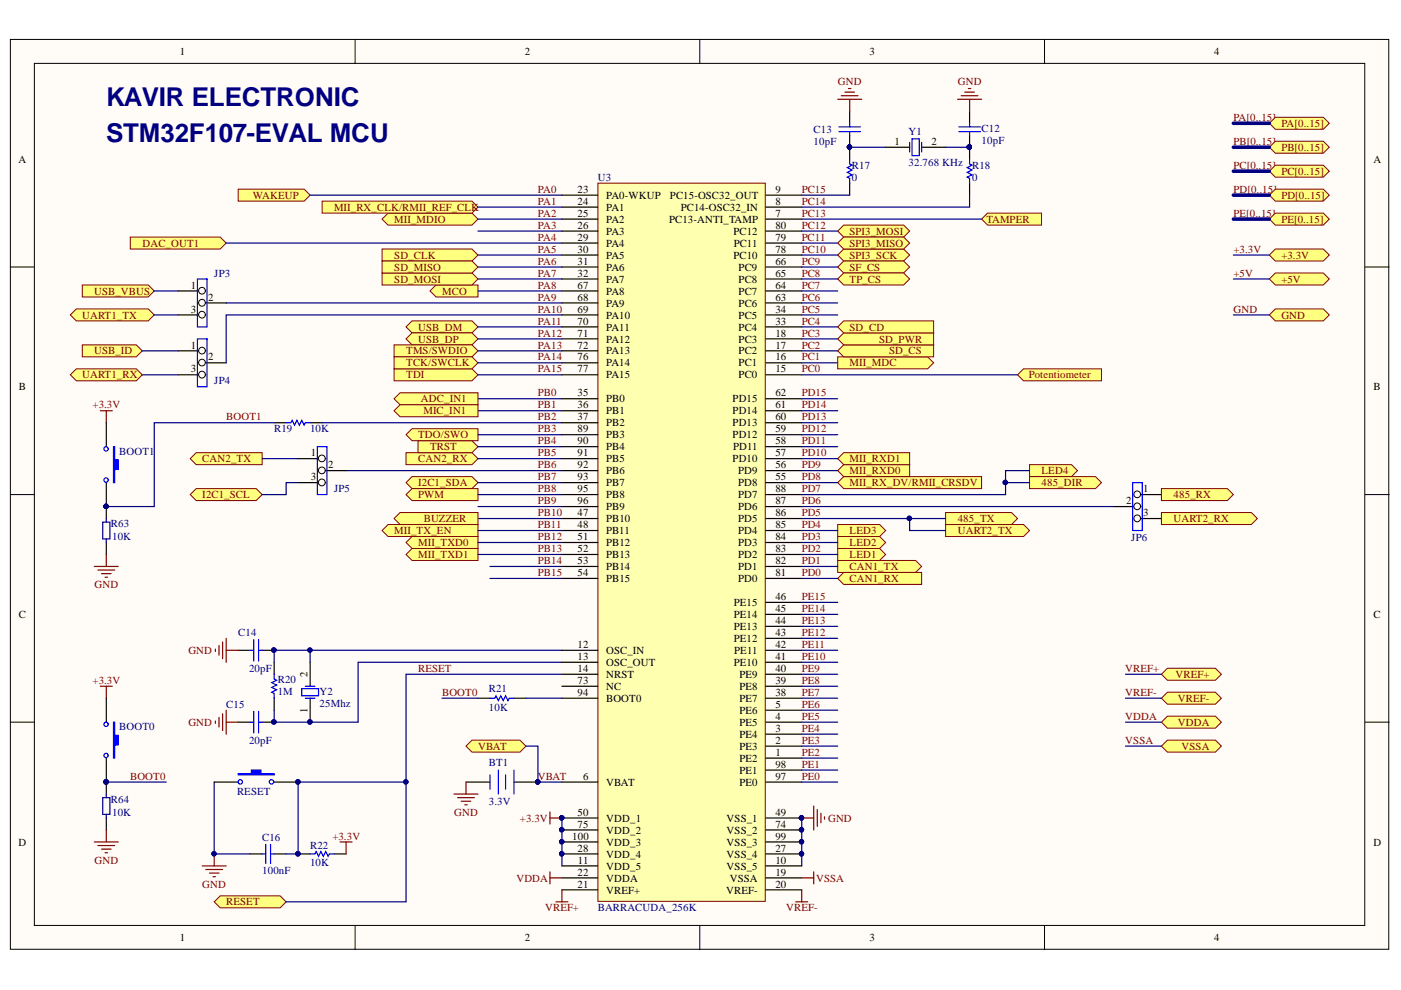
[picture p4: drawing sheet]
<svg xmlns="http://www.w3.org/2000/svg" width="297mm" height="210mm" viewBox="0 0 297 210" stroke-linecap="round" stroke-linejoin="round" font-family="sans-serif">
<defs><g id="words">
<g font-size="5.5" fill="#000080">
<text x="22.5" y="22.4">KAVIR ELECTRONIC</text>
<text x="22.5" y="30">STM32F107-EVAL MCU</text>
</g>
<g font-size="2.3">
<text x="38.2" y="11.7">1</text>
<text x="111.3" y="11.7">2</text>
<text x="184.4" y="11.7">3</text>
<text x="257.5" y="11.7">4</text>
<text x="3.9" y="34.5">A</text>
<text x="189.7" y="30.7">1</text>
<text x="197.5" y="30.7">2</text>
<text x="291.2" y="34.5">A</text>
<text x="122.4" y="40.8">23</text>
<text x="164.4" y="40.8">9</text>
<text x="122.4" y="43.5">24</text>
<text x="122.4" y="46">25</text>
<text x="128.5" y="42.1">PA0-WKUP</text>
<text x="128.5" y="44.7">PA1</text>
<text x="128.5" y="47.3">PA2</text>
<text x="141.9" y="47.3">PC13-ANTI_TAMP</text>
<text x="142.1" y="42.1">PC15-OSC32_OUT</text>
<text x="144.3" y="44.7">PC14-OSC32_IN</text>
<text x="164.4" y="46">7</text>
<text x="164.4" y="43.5">8</text>
<text x="122.4" y="48.5">26</text>
<text x="122.4" y="51.1">29</text>
<text x="122.4" y="53.6">30</text>
<text x="128.5" y="49.8">PA3</text>
<text x="128.5" y="52.3">PA4</text>
<text x="155.5" y="49.8">PC12</text>
<text x="155.6" y="52.3">PC11</text>
<text x="164.4" y="53.6">78</text>
<text x="164.4" y="51.1">79</text>
<text x="164.4" y="48.5">80</text>
<text x="122.4" y="56.1">31</text>
<text x="122.4" y="58.7">32</text>
<text x="128.5" y="54.9">PA5</text>
<text x="128.5" y="57.4">PA6</text>
<text x="128.5" y="59.9">PA7</text>
<text x="155.5" y="54.9">PC10</text>
<text x="156.6" y="59.9">PC8</text>
<text x="156.6" y="57.4">PC9</text>
<text x="164.4" y="58.7">65</text>
<text x="164.4" y="56.1">66</text>
<text x="40.4" y="61.2">1</text>
<text x="44.2" y="63.7">2</text>
<text x="122.4" y="61.2">67</text>
<text x="122.4" y="63.7">68</text>
<text x="128.5" y="62.5">PA8</text>
<text x="128.5" y="65">PA9</text>
<text x="156.6" y="65">PC6</text>
<text x="156.6" y="62.5">PC7</text>
<text x="164.4" y="63.7">63</text>
<text x="164.4" y="61.2">64</text>
<text x="40.4" y="66.3">3</text>
<text x="122.4" y="66.3">69</text>
<text x="122.4" y="68.8">70</text>
<text x="122.4" y="71.4">71</text>
<text x="128.5" y="67.6">PA10</text>
<text x="128.5" y="70.1">PA11</text>
<text x="156.6" y="70.1">PC4</text>
<text x="156.6" y="67.6">PC5</text>
<text x="164.4" y="71.4">18</text>
<text x="164.4" y="68.8">33</text>
<text x="164.4" y="66.3">34</text>
<text x="40.4" y="73.9">1</text>
<text x="44.2" y="76.4">2</text>
<text x="122.4" y="73.9">72</text>
<text x="122.4" y="76.4">76</text>
<text x="128.5" y="72.6">PA12</text>
<text x="128.5" y="75.2">PA13</text>
<text x="128.5" y="77.7">PA14</text>
<text x="156.6" y="77.7">PC1</text>
<text x="156.6" y="75.2">PC2</text>
<text x="156.6" y="72.6">PC3</text>
<text x="164.4" y="76.4">16</text>
<text x="164.4" y="73.9">17</text>
<text x="4" y="82.8">B</text>
<text x="40.4" y="79">3</text>
<text x="122.4" y="79">77</text>
<text x="128.5" y="80.2">PA15</text>
<text x="156.6" y="80.2">PC0</text>
<text x="164.4" y="79">15</text>
<text x="291.2" y="82.8">B</text>
<text x="122.4" y="84">35</text>
<text x="122.4" y="86.6">36</text>
<text x="122.4" y="89.1">37</text>
<text x="128.5" y="85.3">PB0</text>
<text x="128.5" y="87.8">PB1</text>
<text x="155.3" y="87.8">PD14</text>
<text x="155.3" y="85.3">PD15</text>
<text x="164.4" y="89.1">60</text>
<text x="164.4" y="86.6">61</text>
<text x="164.4" y="84">62</text>
<text x="122.4" y="91.6">89</text>
<text x="122.4" y="94.2">90</text>
<text x="128.5" y="90.4">PB2</text>
<text x="128.5" y="92.9">PB3</text>
<text x="128.5" y="95.4">PB4</text>
<text x="155.3" y="92.9">PD12</text>
<text x="155.3" y="90.4">PD13</text>
<text x="155.4" y="95.4">PD11</text>
<text x="164.4" y="94.2">58</text>
<text x="164.4" y="91.6">59</text>
<text x="65.9" y="96.7">1</text>
<text x="65.9" y="101.8">3</text>
<text x="69.5" y="99.3">2</text>
<text x="122.4" y="96.7">91</text>
<text x="122.4" y="99.3">92</text>
<text x="122.4" y="101.8">93</text>
<text x="128.5" y="98">PB5</text>
<text x="128.5" y="100.5">PB6</text>
<text x="155.3" y="98">PD10</text>
<text x="156.5" y="100.5">PD9</text>
<text x="164.4" y="101.8">55</text>
<text x="164.4" y="99.3">56</text>
<text x="164.4" y="96.7">57</text>
<text x="122.4" y="104.4">95</text>
<text x="122.4" y="106.9">96</text>
<text x="128.5" y="103.1">PB7</text>
<text x="128.5" y="105.7">PB8</text>
<text x="156.5" y="103.1">PD8</text>
<text x="156.5" y="105.7">PD7</text>
<text x="164.4" y="106.9">87</text>
<text x="164.4" y="104.4">88</text>
<text x="238.8" y="106.9">2</text>
<text x="242.4" y="104.4">1</text>
<text x="122.4" y="109.5">47</text>
<text x="122.4" y="112">48</text>
<text x="128.5" y="110.7">PB10</text>
<text x="128.5" y="113.3">PB11</text>
<text x="128.5" y="108.2">PB9</text>
<text x="156.5" y="113.3">PD4</text>
<text x="156.5" y="110.7">PD5</text>
<text x="156.5" y="108.2">PD6</text>
<text x="164.4" y="112">85</text>
<text x="164.4" y="109.5">86</text>
<text x="242.4" y="109.5">3</text>
<text x="122.4" y="114.6">51</text>
<text x="122.4" y="117.1">52</text>
<text x="122.4" y="119.6">53</text>
<text x="128.5" y="115.8">PB12</text>
<text x="128.5" y="118.4">PB13</text>
<text x="156.5" y="118.4">PD2</text>
<text x="156.5" y="115.8">PD3</text>
<text x="164.4" y="119.6">82</text>
<text x="164.4" y="117.1">83</text>
<text x="164.4" y="114.6">84</text>
<text x="122.4" y="122.2">54</text>
<text x="128.5" y="120.9">PB14</text>
<text x="128.5" y="123.4">PB15</text>
<text x="156.5" y="123.4">PD0</text>
<text x="156.5" y="120.9">PD1</text>
<text x="164.4" y="122.2">81</text>
<text x="4" y="131">C</text>
<text x="155.6" y="131">PE14</text>
<text x="155.6" y="128.5">PE15</text>
<text x="164.4" y="129.8">45</text>
<text x="164.4" y="127.2">46</text>
<text x="291.2" y="131">C</text>
<text x="122.4" y="137.4">12</text>
<text x="155.6" y="136.1">PE12</text>
<text x="155.6" y="133.6">PE13</text>
<text x="164.4" y="137.4">42</text>
<text x="164.4" y="134.8">43</text>
<text x="164.4" y="132.3">44</text>
<text x="65.2" y="143.5" transform="rotate(-90 65.2 143.5)">2</text>
<text x="122.4" y="139.9">13</text>
<text x="122.4" y="142.4">14</text>
<text x="128.5" y="138.6">OSC_IN</text>
<text x="128.5" y="141.2">OSC_OUT</text>
<text x="128.5" y="143.7">NRST</text>
<text x="155.6" y="141.2">PE10</text>
<text x="155.7" y="138.6">PE11</text>
<text x="156.8" y="143.7">PE9</text>
<text x="164.4" y="142.4">40</text>
<text x="164.4" y="139.9">41</text>
<text x="122.4" y="145">73</text>
<text x="122.4" y="147.5">94</text>
<text x="128.5" y="146.3">NC</text>
<text x="128.5" y="148.8">BOOT0</text>
<text x="156.8" y="148.8">PE7</text>
<text x="156.8" y="146.3">PE8</text>
<text x="164.4" y="147.5">38</text>
<text x="164.4" y="145">39</text>
<text x="65.2" y="151.2" transform="rotate(-90 65.2 151.2)">1</text>
<text x="156.8" y="153.9">PE5</text>
<text x="156.8" y="151.3">PE6</text>
<text x="164.4" y="155.1">3</text>
<text x="164.4" y="152.6">4</text>
<text x="164.4" y="150.1">5</text>
<text x="156.8" y="161.5">PE2</text>
<text x="156.8" y="158.9">PE3</text>
<text x="156.8" y="156.4">PE4</text>
<text x="164.4" y="160.2">1</text>
<text x="164.4" y="157.7">2</text>
<text x="123.6" y="165.4">6</text>
<text x="128.5" y="166.6">VBAT</text>
<text x="156.8" y="166.6">PE0</text>
<text x="156.8" y="164.1">PE1</text>
<text x="164.4" y="165.4">97</text>
<text x="164.4" y="162.7">98</text>
<text x="122.4" y="173">50</text>
<text x="164.4" y="173">49</text>
<text x="3.9" y="179.3">D</text>
<text x="121.3" y="178">100</text>
<text x="122.4" y="175.5">75</text>
<text x="128.5" y="174.2">VDD_1</text>
<text x="128.5" y="176.8">VDD_2</text>
<text x="128.5" y="179.3">VDD_3</text>
<text x="154.1" y="174.2">VSS_1</text>
<text x="154.1" y="176.8">VSS_2</text>
<text x="154.1" y="179.3">VSS_3</text>
<text x="164.4" y="175.5">74</text>
<text x="164.4" y="178">99</text>
<text x="291.2" y="179.3">D</text>
<text x="122.4" y="185.6">22</text>
<text x="122.4" y="180.6">28</text>
<text x="122.5" y="183.1">11</text>
<text x="128.5" y="184.4">VDD_5</text>
<text x="128.5" y="181.8">VDD_4</text>
<text x="154.1" y="184.4">VSS_5</text>
<text x="154.1" y="181.8">VSS_4</text>
<text x="164.4" y="183.1">10</text>
<text x="164.4" y="185.6">19</text>
<text x="164.4" y="180.6">27</text>
<text x="122.4" y="188.2">21</text>
<text x="128.5" y="189.4">VREF+</text>
<text x="128.5" y="186.9">VDDA</text>
<text x="154" y="189.4">VREF-</text>
<text x="154.7" y="186.9">VSSA</text>
<text x="164.4" y="188.2">20</text>
<text x="38.2" y="199.6">1</text>
<text x="111.3" y="199.6">2</text>
<text x="184.4" y="199.6">3</text>
<text x="257.5" y="199.6">4</text>
</g>
<g font-size="2.3" fill="#800000">
<text x="177.7" y="18">GND</text>
<text x="203.1" y="18">GND</text>
<text x="261.5" y="25.6">PA[0..15]</text>
<text x="271.7" y="26.9">PA[0..15]</text>
<text x="261.5" y="30.7">PB[0..15]</text>
<text x="261.5" y="35.8">PC[0..15]</text>
<text x="271.7" y="32">PB[0..15]</text>
<text x="114" y="40.8">PA0</text>
<text x="170" y="40.8">PC15</text>
<text x="261.5" y="40.8">PD[0..15]</text>
<text x="271.7" y="37">PC[0..15]</text>
<text x="53.6" y="42.1">WAKEUP</text>
<text x="70.8" y="44.7">MII_RX_CLK/RMII_REF_CLK</text>
<text x="83.6" y="47.3">MII_MDIO</text>
<text x="114" y="43.5">PA1</text>
<text x="114" y="46">PA2</text>
<text x="170" y="46">PC13</text>
<text x="170" y="43.5">PC14</text>
<text x="209.1" y="47.3">TAMPER</text>
<text x="261.5" y="46">PE[0..15]</text>
<text x="271.7" y="42.1">PD[0..15]</text>
<text x="271.7" y="47.3">PE[0..15]</text>
<text x="30.2" y="52.3">DAC_OUT1</text>
<text x="114" y="48.5">PA3</text>
<text x="114" y="51.1">PA4</text>
<text x="114" y="53.6">PA5</text>
<text x="170" y="53.6">PC10</text>
<text x="170" y="51.1">PC11</text>
<text x="170" y="48.5">PC12</text>
<text x="180.1" y="49.8">SPI3_MOSI</text>
<text x="180.1" y="52.3">SPI3_MISO</text>
<text x="261.5" y="53.6">+3.3V</text>
<text x="83.6" y="59.9">SD_MOSI</text>
<text x="83.6" y="54.9">SD_CLK</text>
<text x="83.6" y="57.4">SD_MISO</text>
<text x="114" y="56.1">PA6</text>
<text x="114" y="58.7">PA7</text>
<text x="170" y="58.7">PC8</text>
<text x="170" y="56.1">PC9</text>
<text x="180.1" y="54.9">SPI3_SCK</text>
<text x="180.1" y="57.4">SF_CS</text>
<text x="180.1" y="59.9">TP_CS</text>
<text x="261.5" y="58.7">+5V</text>
<text x="271.7" y="54.9">+3.3V</text>
<text x="271.7" y="59.9">+5V</text>
<text x="20" y="62.5">USB_VBUS</text>
<text x="93.7" y="62.5">MCO</text>
<text x="114" y="61.2">PA8</text>
<text x="114" y="63.7">PA9</text>
<text x="170" y="63.7">PC6</text>
<text x="170" y="61.2">PC7</text>
<text x="17.4" y="67.6">UART1_TX</text>
<text x="88.7" y="70.1">USB_DM</text>
<text x="114" y="66.3">PA10</text>
<text x="114" y="68.8">PA11</text>
<text x="114" y="71.4">PA12</text>
<text x="170" y="71.4">PC3</text>
<text x="170" y="68.8">PC4</text>
<text x="170" y="66.3">PC5</text>
<text x="180.1" y="70.1">SD_CD</text>
<text x="261.5" y="66.3">GND</text>
<text x="271.7" y="67.6">GND</text>
<text x="20" y="75.2">USB_ID</text>
<text x="86.1" y="75.2">TMS/SWDIO</text>
<text x="86.1" y="77.7">TCK/SWCLK</text>
<text x="88.7" y="72.6">USB_DP</text>
<text x="114" y="73.9">PA13</text>
<text x="114" y="76.4">PA14</text>
<text x="170" y="76.4">PC1</text>
<text x="170" y="73.9">PC2</text>
<text x="180.1" y="77.7">MII_MDC</text>
<text x="186.4" y="72.6">SD_PWR</text>
<text x="188.5" y="75.2">SD_CS</text>
<text x="17.4" y="80.2">UART1_RX</text>
<text x="86.1" y="80.2">TDI</text>
<text x="114" y="79">PA15</text>
<text x="170" y="79">PC0</text>
<text x="218.1" y="80.2">Potentiometer</text>
<text x="19.6" y="86.6">+3.3V</text>
<text x="48" y="89.1">BOOT1</text>
<text x="89.3" y="85.3">ADC_IN1</text>
<text x="89.8" y="87.8">MIC_IN1</text>
<text x="114" y="84">PB0</text>
<text x="114" y="86.6">PB1</text>
<text x="114" y="89.1">PB2</text>
<text x="170" y="89.1">PD13</text>
<text x="170" y="86.6">PD14</text>
<text x="170" y="84">PD15</text>
<text x="88.7" y="92.9">TDO/SWO</text>
<text x="91.2" y="95.4">TRST</text>
<text x="114" y="91.6">PB3</text>
<text x="114" y="94.2">PB4</text>
<text x="170" y="94.2">PD11</text>
<text x="170" y="91.6">PD12</text>
<text x="42.9" y="98">CAN2_TX</text>
<text x="88.7" y="98">CAN2_RX</text>
<text x="114" y="96.7">PB5</text>
<text x="114" y="99.3">PB6</text>
<text x="114" y="101.8">PB7</text>
<text x="170" y="101.8">PD8</text>
<text x="170" y="99.3">PD9</text>
<text x="170" y="96.7">PD10</text>
<text x="180.1" y="100.5">MII_RXD0</text>
<text x="180.1" y="98">MII_RXD1</text>
<text x="220.8" y="100.5">LED4</text>
<text x="42.9" y="105.7">I2C1_SCL</text>
<text x="88.7" y="103.1">I2C1_SDA</text>
<text x="88.7" y="105.7">PWM</text>
<text x="114" y="104.4">PB8</text>
<text x="114" y="106.9">PB9</text>
<text x="170" y="106.9">PD6</text>
<text x="170" y="104.4">PD7</text>
<text x="180.1" y="103.1">MII_RX_DV/RMII_CRSDV</text>
<text x="220.8" y="103.1">485_DIR</text>
<text x="248.8" y="105.7">485_RX</text>
<text x="83.6" y="113.3">MII_TX_EN</text>
<text x="89.9" y="110.7">BUZZER</text>
<text x="114" y="109.5">PB10</text>
<text x="114" y="112">PB11</text>
<text x="170" y="112">PD4</text>
<text x="170" y="109.5">PD5</text>
<text x="180.1" y="113.3">LED3</text>
<text x="203.1" y="113.3">UART2_TX</text>
<text x="203.1" y="110.7">485_TX</text>
<text x="248.8" y="110.7">UART2_RX</text>
<text x="88.7" y="115.8">MII_TXD0</text>
<text x="88.7" y="118.4">MII_TXD1</text>
<text x="114" y="114.6">PB12</text>
<text x="114" y="117.1">PB13</text>
<text x="114" y="119.6">PB14</text>
<text x="170" y="119.6">PD1</text>
<text x="170" y="117.1">PD2</text>
<text x="170" y="114.6">PD3</text>
<text x="180.1" y="118.4">LED1</text>
<text x="180.1" y="115.8">LED2</text>
<text x="20.1" y="124.7">GND</text>
<text x="114" y="122.2">PB15</text>
<text x="170" y="122.2">PD0</text>
<text x="180.1" y="120.9">CAN1_TX</text>
<text x="180.1" y="123.4">CAN1_RX</text>
<text x="170" y="129.8">PE14</text>
<text x="170" y="127.2">PE15</text>
<text x="170" y="137.4">PE11</text>
<text x="170" y="134.8">PE12</text>
<text x="170" y="132.3">PE13</text>
<text x="39.9" y="138.6">GND</text>
<text x="88.7" y="142.4">RESET</text>
<text x="170" y="142.4">PE9</text>
<text x="170" y="139.9">PE10</text>
<text x="238.6" y="142.4">VREF+</text>
<text x="249.2" y="143.7">VREF+</text>
<text x="19.6" y="145">+3.3V</text>
<text x="93.7" y="147.5">BOOT0</text>
<text x="170" y="147.5">PE7</text>
<text x="170" y="145">PE8</text>
<text x="238.6" y="147.5">VREF-</text>
<text x="249.8" y="148.8">VREF-</text>
<text x="39.9" y="153.9">GND</text>
<text x="170" y="155.1">PE4</text>
<text x="170" y="152.6">PE5</text>
<text x="170" y="150.1">PE6</text>
<text x="238.6" y="152.6">VDDA</text>
<text x="249.8" y="153.9">VDDA</text>
<text x="101.4" y="158.9">VBAT</text>
<text x="170" y="160.2">PE2</text>
<text x="170" y="157.7">PE3</text>
<text x="238.6" y="157.7">VSSA</text>
<text x="250.5" y="158.9">VSSA</text>
<text x="27.6" y="165.4">BOOT0</text>
<text x="114" y="165.4">VBAT</text>
<text x="170" y="165.4">PE0</text>
<text x="170" y="162.7">PE1</text>
<text x="96.3" y="173">GND</text>
<text x="70.5" y="178">+3.3V</text>
<text x="110.2" y="174.2">+3.3V</text>
<text x="175.6" y="174.2">GND</text>
<text x="20.1" y="183.1">GND</text>
<text x="42.9" y="188.2">GND</text>
<text x="48" y="192">RESET</text>
<text x="109.5" y="186.9">VDDA</text>
<text x="173" y="186.9">VSSA</text>
<text x="115.6" y="193.3">VREF+</text>
<text x="166.7" y="193.3">VREF-</text>
</g>
<g font-size="2.3" fill="#000080">
<text x="172.5" y="28.2">C13</text>
<text x="192.6" y="28.7">Y1</text>
<text x="208.1" y="27.9">C12</text>
<text x="172.5" y="30.7">10pF</text>
<text x="180.6" y="35.8">R17</text>
<text x="192.6" y="35.3">32.768 KHz</text>
<text x="206.1" y="35.8">R18</text>
<text x="208.1" y="30.4">10pF</text>
<text x="126.7" y="38.3">U3</text>
<text x="180.6" y="38.3">0</text>
<text x="206.1" y="38.3">0</text>
<text x="45.4" y="58.7">JP3</text>
<text x="45.4" y="81.5">JP4</text>
<text x="58.1" y="91.6">R19</text>
<text x="65.7" y="91.6">10K</text>
<text x="25.3" y="96.5">BOOT1</text>
<text x="70.8" y="104.4">JP5</text>
<text x="23.5" y="111.8">R63</text>
<text x="23.8" y="114.6">10K</text>
<text x="239.9" y="114.8">JP6</text>
<text x="50.5" y="134.8">C14</text>
<text x="52.8" y="142.4">20pF</text>
<text x="58.9" y="144.7">R20</text>
<text x="58.9" y="147.3">1M</text>
<text x="67.8" y="149.8">25Mhz</text>
<text x="67.8" y="147.3">Y2</text>
<text x="103.6" y="146.8">R21</text>
<text x="25.3" y="154.9">BOOT0</text>
<text x="48" y="150.1">C15</text>
<text x="103.6" y="150.8">10K</text>
<text x="52.8" y="157.7">20pF</text>
<text x="103.6" y="162.5">BT1</text>
<text x="23.5" y="170.2">R64</text>
<text x="23.8" y="173">10K</text>
<text x="50.3" y="168.7">RESET</text>
<text x="103.6" y="170.7">3.3V</text>
<text x="55.6" y="178.3">C16</text>
<text x="55.6" y="185.4">100nF</text>
<text x="65.7" y="180.1">R22</text>
<text x="65.7" y="183.6">10K</text>
<text x="126.7" y="193.3">BARRACUDA_256K</text>
</g>
</g></defs>
<g fill="#fffcf8" stroke="#000" stroke-width=".21">
<path d="M2.2 8.4h292.2v192.9h-292.2z"/>
<path d="M7.3 13.4h282.1v182.8h-282.1z"/>
</g>
<path d="M75.3 8.4v5M148.4 8.4v5M221.5 8.4v5M2.2 56.6h5.1M289.5 56.6h5M2.2 104.9h5.1M289.5 104.9h5M2.2 153.1h5.1M289.5 153.1h5M75.3 196.3v5.1M148.4 196.3v5.1M221.5 196.3v5.1" fill="none" stroke="#000" stroke-width=".21"/>
<path d="M126.8 38.8h35.5v152.3h-35.5z" fill="#ffffb0" stroke="#800000" stroke-width=".21"/>
<g fill="none" stroke="#000" stroke-width=".25">
<path d="M119.1 46.5h7.7M119.1 43.9h7.7M119.1 41.4h7.7M119.1 49h7.7M119.1 51.5h7.7M119.1 54.1h7.7M119.1 56.6h7.7M119.1 59.2h7.7M162.4 46.5h7.6M162.4 43.9h7.6M162.4 41.4h7.6M162.4 49h7.6"/>
<path d="M162.4 51.5h7.6M162.4 54.1h7.6M162.4 56.6h7.6M162.4 59.2h7.6M119.1 79.5h7.7M119.1 76.9h7.7M119.1 74.4h7.7M119.1 71.8h7.7M119.1 69.3h7.7M119.1 66.8h7.7M119.1 64.2h7.7M119.1 61.7h7.7"/>
<path d="M162.4 79.5h7.6M162.4 76.9h7.6M162.4 74.4h7.6M162.4 71.8h7.6M162.4 69.3h7.6M162.4 66.8h7.6M162.4 64.2h7.6M162.4 61.7h7.6M119.1 84.5h7.7M119.1 87.1h7.7M119.1 89.6h7.7M119.1 99.8h7.7"/>
<path d="M119.1 97.2h7.7M119.1 94.7h7.7M119.1 92.2h7.7M162.4 84.5h7.6M162.4 87.1h7.6M162.4 89.6h7.6M162.4 99.8h7.6M162.4 97.2h7.6M162.4 94.7h7.6M162.4 92.2h7.6M119.1 109.9h7.7M119.1 112.5h7.7"/>
<path d="M119.1 115h7.7M119.1 117.6h7.7M119.1 102.3h7.7M119.1 107.4h7.7M119.1 104.9h7.7M162.4 109.9h7.6M162.4 112.5h7.6M162.4 115h7.6M162.4 117.6h7.6M162.4 102.3h7.6M162.4 107.4h7.6M162.4 104.9h7.6"/>
<path d="M119.1 137.9h7.7M119.1 120.1h7.7M119.1 122.6h7.7M162.4 137.9h7.6M162.4 135.3h7.6M162.4 132.8h7.6M162.4 130.3h7.6M162.4 127.7h7.6M162.4 120.1h7.6M162.4 122.6h7.6M119.1 140.4h7.7M119.1 143h7.7"/>
<path d="M119.1 148h7.7M119.1 145.5h7.7M162.4 158.2h7.6M162.4 155.7h7.6M162.4 153.1h7.6M162.4 150.6h7.6M162.4 140.4h7.6M162.4 143h7.6M162.4 148h7.6M162.4 145.5h7.6M119.1 165.8h7.7M119.1 173.4h7.7"/>
<path d="M119.1 176h7.7M119.1 178.5h7.7M162.4 160.7h7.6M162.4 165.8h7.6M162.4 163.3h7.6M162.4 173.4h7.6M162.4 176h7.6M162.4 178.5h7.6M119.1 183.6h7.7M119.1 186.1h7.7M119.1 188.7h7.7M119.1 181.1h7.7"/>
<path d="M162.4 183.6h7.6M162.4 186.1h7.6M162.4 188.7h7.6M162.4 181.1h7.6"/>
</g>
<g fill="#000080" stroke="#000080" stroke-width=".21">
<circle cx="169.9" cy="181" r=".46"/>
<circle cx="119.1" cy="181" r=".46"/>
<circle cx="169.9" cy="173.4" r=".46"/>
<circle cx="119.1" cy="173.4" r=".46"/>
<circle cx="169.9" cy="175.9" r=".46"/>
<circle cx="119.1" cy="175.9" r=".46"/>
<circle cx="169.9" cy="178.5" r=".46"/>
<circle cx="119.1" cy="178.5" r=".46"/>
</g>
<g fill="#ffff80" stroke="#800000" stroke-width=".21">
<path d="M17.5 60.4h13.9l1.3 1.3-1.3 1.3h-13.9z" fill-rule="evenodd"/>
<path d="M86.1 69.3l1.3-1.3h12.7l1.2 1.3-1.2 1.3h-12.7z" fill-rule="evenodd"/>
<path d="M86.1 71.8l1.3-1.2h12.7l1.2 1.2-1.2 1.3h-12.7z" fill-rule="evenodd"/>
<path d="M17.5 73.1h11.4l1.3 1.3-1.3 1.3h-11.4z" fill-rule="evenodd"/>
<path d="M81 112.5l1.3-1.3h19v2.6h-19z" fill-rule="evenodd"/>
<path d="M177.6 102.3l1.3-1.2h29.2v2.5h-29.2z" fill-rule="evenodd"/>
<path d="M177.6 75.7h19.1l1.2 1.2-1.2 1.3h-19.1z" fill-rule="evenodd"/>
<path d="M81 46.5l1.3-1.3h17.8l1.2 1.3-1.2 1.2h-17.8z" fill-rule="evenodd"/>
<path d="M177.6 118.8h16.5l1.3 1.3-1.3 1.3h-16.5z" fill-rule="evenodd"/>
<path d="M177.6 122.6l1.3-1.2h16.5v2.5h-16.5z" fill-rule="evenodd"/>
<path d="M40.3 97.2l1.3-1.2h14v2.5h-14z" fill-rule="evenodd"/>
<path d="M86.1 96h14l1.2 1.2-1.2 1.3h-14z" fill-rule="evenodd"/>
<path d="M200.5 111.2h16.5l1.3 1.3-1.3 1.3h-16.5z" fill-rule="evenodd"/>
<path d="M40.3 104.9l1.3-1.3h12.7l1.3 1.3-1.3 1.2h-12.7z" fill-rule="evenodd"/>
<path d="M86.1 102.3l1.3-1.2h12.7l1.2 1.2-1.2 1.3h-12.7z" fill-rule="evenodd"/>
<path d="M177.6 116.3h8.9l1.3 1.3-1.3 1.2h-8.9z" fill-rule="evenodd"/>
<path d="M27.6 50.3h19.1l1.3 1.2-1.3 1.3h-19.1z" fill-rule="evenodd"/>
<path d="M177.6 113.8h8.9l1.3 1.2-1.3 1.3h-8.9z" fill-rule="evenodd"/>
<path d="M177.6 111.2h8.9l1.3 1.3-1.3 1.3h-8.9z" fill-rule="evenodd"/>
<path d="M218.3 98.5h8.9l1.3 1.3-1.3 1.3h-8.9z" fill-rule="evenodd"/>
<path d="M50.5 40.1h14l1.3 1.3-1.3 1.2h-14z" fill-rule="evenodd"/>
<path d="M83.5 78.2h16.6l1.2 1.3-1.2 1.2h-16.6z" fill-rule="evenodd"/>
<path d="M88.6 93.4h11.5l1.2 1.3-1.2 1.3h-11.5z" fill-rule="evenodd"/>
<path d="M83.5 73.1h16.6l1.2 1.3-1.2 1.3h-16.6z" fill-rule="evenodd"/>
<path d="M83.5 75.7h16.6l1.2 1.2-1.2 1.3h-16.6z" fill-rule="evenodd"/>
<path d="M86.1 92.2l1.3-1.3h13.9v2.5h-13.9z" fill-rule="evenodd"/>
</g>
<path d="M170 76.9h7.6M170 74.4h7.6M170 71.8h7.6M170 132.8h7.6M170 130.3h7.6M170 150.6h7.6M170 153.1h7.6M170 155.7h7.6M170 158.2h7.6M170 143h7.6M170 140.4h7.6M170 160.7h7.6" fill="none" stroke="#000080" stroke-width=".25"/>
<path d="M269.1 26.1l1.3-1.2h10.2l1.2 1.2-1.2 1.3h-10.2z" fill-rule="evenodd" fill="#ffff80" stroke="#800000" stroke-width=".21"/>
<path d="M261.5 26.1h7.6" fill="none" stroke="#000080" stroke-width=".76"/>
<path d="M269.1 31.2l1.3-1.3h10.2l1.2 1.3-1.2 1.3h-10.2z" fill-rule="evenodd" fill="#ffff80" stroke="#800000" stroke-width=".21"/>
<path d="M261.5 31.2h7.6" fill="none" stroke="#000080" stroke-width=".76"/>
<path d="M269.1 36.3l1.3-1.3h10.2l1.2 1.3-1.2 1.3h-10.2z" fill-rule="evenodd" fill="#ffff80" stroke="#800000" stroke-width=".21"/>
<path d="M261.5 36.3h7.6" fill="none" stroke="#000080" stroke-width=".76"/>
<path d="M269.1 41.4l1.3-1.3h10.2l1.2 1.3-1.2 1.2h-10.2z" fill-rule="evenodd" fill="#ffff80" stroke="#800000" stroke-width=".21"/>
<path d="M261.5 41.4h7.6" fill="none" stroke="#000080" stroke-width=".76"/>
<path d="M269.1 46.5l1.3-1.3h10.2l1.2 1.3-1.2 1.2h-10.2z" fill-rule="evenodd" fill="#ffff80" stroke="#800000" stroke-width=".21"/>
<path d="M261.5 46.5h7.6" fill="none" stroke="#000080" stroke-width=".76"/>
<g fill="#ffff80" stroke="#800000" stroke-width=".21">
<path d="M86.1 115l1.3-1.2h13.9v2.5h-13.9z" fill-rule="evenodd"/>
<path d="M177.6 99.8l1.3-1.3h14v2.6h-14z" fill-rule="evenodd"/>
<path d="M86.1 117.6l1.3-1.3h13.9v2.5h-13.9z" fill-rule="evenodd"/>
<path d="M86.1 104.9l1.3-1.3h13.9v2.5h-13.9z" fill-rule="evenodd"/>
<path d="M177.6 97.2l1.3-1.2h14v2.5h-14z" fill-rule="evenodd"/>
</g>
<path d="M170 148h7.6" fill="none" stroke="#000080" stroke-width=".25"/>
<g fill="#ffff80" stroke="#800000" stroke-width=".21">
<path d="M68.3 42.6h31.8l1.2 1.3-1.2 1.3h-31.8z" fill-rule="evenodd"/>
<path d="M91.2 61.7l1.2-1.3h8.9v2.6h-8.9z" fill-rule="evenodd"/>
</g>
<g fill="none" stroke="#800000" stroke-width=".25">
<path d="M45.7 137.6v.5M46.4 136.9v2M47.2 136.1v3.6M48 135.3v5.1M48 137.9h2.5M45.7 152.9v.5M46.4 152.1v2M47.2 151.3v3.6M48 150.6v5.1M48 153.1h2.5M72.1 178.5h2.6M73.4 178.5v2.6"/>
<path d="M42.9 183.6h5.1M43.6 184.4h3.6M44.4 185.1h2M45.2 185.9h.5M45.4 181.1v2.5"/>
</g>
<g fill="#000080" stroke="#000080" stroke-width=".21">
<circle cx="45.4" cy="181" r=".46"/>
<circle cx="63.2" cy="181" r=".46"/>
<circle cx="58.1" cy="153.1" r=".46"/>
<circle cx="58.1" cy="137.8" r=".46"/>
</g>
<path d="M50.5 137.9h2.5M55.6 137.9h2.5M50.5 153.1h2.5M55.6 153.1h2.5M58.1 140.4v2.6M58.1 148v2.6M101.3 148h2.6M109 148h2.5M53 181.1h2.6M58.1 181.1h2.6M63.2 181.1h2.6M70.8 181.1h2.6" fill="none" stroke="#000" stroke-width=".25"/>
<g fill="none" stroke="#00f" stroke-width=".25">
<path d="M53 137.9h.8M53.8 135.6v4.6M54.8 135.6v4.6M54.8 137.9h.8M53 153.1h.8M53.8 150.8v4.6M54.8 153.1h.8M54.8 150.8v4.6M58.1 143v1l.5 .2-1 .5 1 .5-1 .6 1 .5-1 .5 .5 .2v1M103.9 148h1l.3-.5 .5 1 .5-1 .5 1 .5-1 .5 1 .3-.5h1M56.3 179v4.1M57.4 179v4.1"/>
<path d="M55.6 181.1h.7M57.4 181.1h.7M65.8 181.1h1l.2-.6 .5 1.1 .5-1.1 .5 1.1 .6-1.1 .5 1.1 .2-.5h1"/>
</g>
<path d="M45.4 165.8v15.3h7.6" fill="none" stroke="#000080" stroke-width=".25"/>
<path d="M45.4 191.2l1.3-1.3h12.7l1.3 1.3-1.3 1.3h-12.7z" fill-rule="evenodd" fill="#ffff80" stroke="#800000" stroke-width=".21"/>
<g fill="none" stroke="#000080" stroke-width=".25">
<path d="M180.1 31.2h7.7M200.5 31.2h5.1M65.8 41.4h53.3M170 41.4h10.1M170 49h7.6M170 51.5h7.6M170 54.1h7.6M170 56.6h7.6M170 59.2h7.6M170 46.5h38.1M205.6 41.4v2.5h-35.6M101.3 69.3h17.8"/>
<path d="M101.3 79.5h17.8M101.3 71.8h17.8M101.3 74.4h17.8M101.3 76.9h17.8M170 61.7h7.6M170 64.2h7.6M170 66.8h7.6M170 69.3h7.6M170 79.5h45.7M68.3 89.6h50.8M101.3 92.2h17.8M101.3 94.7h17.8"/>
<path d="M170 84.5h7.6M170 87.1h7.6M170 89.6h7.6M170 92.2h7.6M170 94.7h7.6M101.3 112.5h17.8M101.3 115h17.8M101.3 117.6h17.8M101.3 104.9h17.8M101.3 109.9h17.8M101.3 102.3h17.8M170 112.5h7.6"/>
<path d="M170 115h7.6M170 117.6h7.6M103.9 120.1h15.2M103.9 122.6h15.2M170 120.1h7.6M170 122.6h7.6M170 127.7h7.6M170 135.3h7.6M170 137.9h7.6M119.1 143h-33v22.8h-22.9v15.3h-2.5M170 145.5h7.6M86.1 165.8v25.4h-25.4"/>
<path d="M170 165.8h7.6M170 163.3h7.6"/>
</g>
<g fill="#000080" stroke="#000080" stroke-width=".21">
<circle cx="86" cy="165.8" r=".46"/>
<circle cx="180.1" cy="31.2" r=".46"/>
<circle cx="205.5" cy="31.2" r=".47"/>
<circle cx="63.2" cy="181" r=".46"/>
<circle cx="63.2" cy="165.8" r=".46"/>
</g>
<path d="M180.1 23.6v2.5M180.1 28.7v5.1M180.1 38.8v2.6M205.6 23.6v2.5M205.6 28.7v5.1M205.6 38.8v2.6M58.1 89.6h2.6M65.8 89.6h2.5M240.4 109.9h5.8" fill="none" stroke="#000" stroke-width=".25"/>
<path d="M177.9 26.9h4.5M177.9 27.9h4.5M180.1 33.8v1l.6 .2-1.1 .5 1.1 .5-1.1 .5 1.1 .6-1.1 .5 .5 .2v1M180.1 26.1v.8M180.1 27.9v.8M203.3 26.9h4.6M203.3 27.9h4.6M205.6 33.8v1l.5 .2-1 .5 1 .5-1 .5 1 .6-1 .5 .5 .2v1M205.6 26.1v.8M205.6 27.9v.8M60.7 89.6h1l.2-.5 .5 1 .6-1 .5 1 .5-1 .5 1 .2-.5h1.1" fill="none" stroke="#00f" stroke-width=".25"/>
<path d="M179.1 19.5h2.1M179.9 18.8h.5M204.6 19.5h2M205.3 18.8h.5M177.6 21.1h5.1M178.4 20.3h3.5M180.1 21.1v2.5M203 21.1h5.1M203.8 20.3h3.6M205.6 21.1v2.5" fill="none" stroke="#800000" stroke-width=".25"/>
<circle cx="241.1" cy="109.9" r=".72" fill="#fffcf8" stroke="#000" stroke-width=".21"/>
<path d="M236.1 107.4h5.8" fill="none" stroke="#000" stroke-width=".25"/>
<circle cx="241.1" cy="107.4" r=".71" fill="#fffcf8" stroke="#000" stroke-width=".21"/>
<path d="M240.4 104.9h5.8" fill="none" stroke="#000" stroke-width=".25"/>
<circle cx="241.1" cy="104.8" r=".71" fill="#fffcf8" stroke="#000" stroke-width=".21"/>
<path d="M240.1 102.3h2.1v10.2h-2.1zM64 146h3.5v1.5h-3.5zM64.7 145.5h2.1M64.7 148h2.1" fill="none" stroke="#00f" stroke-width=".25"/>
<g fill="none" stroke="#000080" stroke-width=".25">
<path d="M101.3 56.6h17.8M101.3 59.2h17.8M101.3 46.5h17.8M101.3 43.9h17.8M32.7 61.7h5.1M48 64.2h71.1M101.3 61.7h17.8M101.3 97.2h17.8M101.3 84.5h17.8M101.3 87.1h17.8M101.3 107.4h17.8M65.8 137.9v2.5"/>
<path d="M119.1 137.9h-61v2.5M119.1 140.4h-43.2v12.7h-17.8v-2.5"/>
</g>
<g fill="#000080" stroke="#000080" stroke-width=".21">
<circle cx="58.1" cy="137.8" r=".46"/>
<circle cx="65.7" cy="137.8" r=".46"/>
<circle cx="58.1" cy="153.1" r=".46"/>
<circle cx="65.7" cy="153.1" r=".46"/>
<circle cx="63.2" cy="165.8" r=".46"/>
</g>
<path d="M65.8 140.4v5.1M65.8 148v5.1M45.4 165.8h5.1M58.1 165.8h5.1" fill="none" stroke="#000" stroke-width=".25"/>
<path d="M50.5 164h2.8v-.7h2v.7h2.8v.3h-7.6z" fill-rule="evenodd" fill="#00f"/>
<g fill="none" stroke="#00f" stroke-width=".25">
<path d="M192.9 30.2v2M193.4 29.4h1.5v3.6h-1.5zM195.4 30.2v2M50.5 164h2.8v-.7h2v.7h2.8v.3h-7.6zM103.9 164.3v3M105.7 163.3v5.1M107.2 164.3v3M109 163.3v5.1"/>
<circle cx="50.9" cy="165.8" r=".47"/>
<circle cx="57.6" cy="165.8" r=".47"/>
</g>
<g fill="#000080" stroke="#000080" stroke-width=".21">
<circle cx="63.2" cy="165.8" r=".46"/>
<circle cx="119.1" cy="181" r=".46"/>
<circle cx="119.1" cy="178.5" r=".46"/>
<circle cx="119.1" cy="175.9" r=".46"/>
<circle cx="119.1" cy="173.4" r=".46"/>
<circle cx="169.9" cy="181" r=".46"/>
<circle cx="169.9" cy="178.5" r=".46"/>
<circle cx="169.9" cy="175.9" r=".46"/>
<circle cx="169.9" cy="173.4" r=".46"/>
<circle cx="114" cy="165.8" r=".46"/>
</g>
<path d="M119.1 173.4v10.2M170 173.4v10.2" fill="none" stroke="#000080" stroke-width=".25"/>
<g fill="none" stroke="#800000" stroke-width=".25">
<path d="M96.3 168.4h5M97 169.1h3.6M97.8 169.9h2M98.5 170.6h.6M98.8 165.8v2.6M116.6 172.2v2.5M116.6 173.4h2.5M170 173.4h2.5M172.5 170.9v5.1M173.3 171.7v3.5M174 172.4v2M174.8 173.2v.5"/>
<path d="M116.6 186.1h2.5M116.6 184.9v2.5M117.9 191.2h2.5M119.1 188.7v2.5M168.7 191.2h2.6M170 188.7v2.5M170 186.1h2.5M172.5 184.9v2.5"/>
</g>
<path d="M187.8 31.2h5.1M195.4 31.2h5.1M37.8 61.7h5.8M98.8 165.8h5.1M109 165.8h5.1" fill="none" stroke="#000" stroke-width=".25"/>
<circle cx="42.8" cy="61.6" r=".71" fill="#fffcf8" stroke="#000" stroke-width=".21"/>
<path d="M42.1 64.2h5.9" fill="none" stroke="#000" stroke-width=".25"/>
<circle cx="42.8" cy="64.2" r=".72" fill="#fffcf8" stroke="#000" stroke-width=".21"/>
<path d="M37.8 66.8h5.8" fill="none" stroke="#000" stroke-width=".25"/>
<circle cx="42.8" cy="66.7" r=".71" fill="#fffcf8" stroke="#000" stroke-width=".21"/>
<path d="M41.9 59.2h2v10.1h-2z" fill="none" stroke="#00f" stroke-width=".25"/>
<path d="M14.9 66.8l1.3-1.3h15.2l1.3 1.3-1.3 1.2h-15.2z" fill-rule="evenodd" fill="#ffff80" stroke="#800000" stroke-width=".21"/>
<path d="M32.7 66.8h5.1" fill="none" stroke="#000080" stroke-width=".25"/>
<path d="M37.8 74.4h5.8" fill="none" stroke="#000" stroke-width=".25"/>
<circle cx="42.8" cy="74.3" r=".71" fill="#fffcf8" stroke="#000" stroke-width=".21"/>
<path d="M42.1 76.9h5.9" fill="none" stroke="#000" stroke-width=".25"/>
<circle cx="42.8" cy="76.9" r=".71" fill="#fffcf8" stroke="#000" stroke-width=".21"/>
<path d="M37.8 79.5h5.8" fill="none" stroke="#000" stroke-width=".25"/>
<circle cx="42.8" cy="79.4" r=".72" fill="#fffcf8" stroke="#000" stroke-width=".21"/>
<path d="M41.9 71.8h2v10.2h-2z" fill="none" stroke="#00f" stroke-width=".25"/>
<path d="M30.2 74.4h7.6M30.2 79.5h7.6M119.1 66.8h-71.1v10.1" fill="none" stroke="#000080" stroke-width=".25"/>
<g fill="#ffff80" stroke="#800000" stroke-width=".21">
<path d="M14.9 79.5l1.3-1.3h12.7l1.3 1.3-1.3 1.2h-12.7z" fill-rule="evenodd"/>
<path d="M83.5 84.5l1.3-1.2h16.5v2.5h-16.5z" fill-rule="evenodd"/>
<path d="M215.7 79.5l1.3-1.3h16.5v2.5h-16.5z" fill-rule="evenodd"/>
<path d="M208.1 46.5l1.3-1.3h11.4v2.5h-11.4z" fill-rule="evenodd"/>
</g>
<path d="M170 99.8h7.6M170 97.2h7.6M170 102.3h7.6" fill="none" stroke="#000080" stroke-width=".25"/>
<g fill="#ffff80" stroke="#800000" stroke-width=".21">
<path d="M218.3 101.1h14l1.2 1.2-1.2 1.3h-14z" fill-rule="evenodd"/>
<path d="M246.2 103.6h14l1.3 1.3-1.3 1.2h-14z" fill-rule="evenodd"/>
<path d="M200.5 108.7h14l1.2 1.2-1.2 1.3h-14z" fill-rule="evenodd"/>
</g>
<path d="M48 51.5h71.1M101.3 54.1h17.8M101.3 49h17.8M218.3 99.8h-5.1v5.1h-43.2M170 109.9h30.5M170 107.4h66.1M192.9 109.9v2.6h7.6M213.2 102.3h5.1" fill="none" stroke="#000080" stroke-width=".25"/>
<g fill="#000080" stroke="#000080" stroke-width=".21">
<circle cx="192.8" cy="109.9" r=".47"/>
<circle cx="213.1" cy="102.3" r=".47"/>
</g>
<g fill="#ffff80" stroke="#800000" stroke-width=".21">
<path d="M177.6 74.4l1.3-1.3h19v2.6h-19z" fill-rule="evenodd"/>
<path d="M81 57.9h19.1l1.2 1.3-1.2 1.2h-19.1z" fill-rule="evenodd"/>
<path d="M81 52.8h19.1l1.2 1.3-1.2 1.2h-19.1z" fill-rule="evenodd"/>
<path d="M81 55.3h19.1l1.2 1.3-1.2 1.3h-19.1z" fill-rule="evenodd"/>
<path d="M83.5 87.1l1.3-1.3h16.5v2.6h-16.5z" fill-rule="evenodd"/>
<path d="M83.5 109.9l1.3-1.2h16.5v2.5h-16.5z" fill-rule="evenodd"/>
<path d="M269.1 54.1l1.3-1.3h10.2l1.2 1.3-1.2 1.2h-10.2z" fill-rule="evenodd"/>
<path d="M269.1 59.2l1.3-1.3h10.2l1.2 1.3-1.2 1.2h-10.2z" fill-rule="evenodd"/>
</g>
<path d="M261.5 54.1h7.6M261.5 59.2h7.6" fill="none" stroke="#000080" stroke-width=".25"/>
<g fill="#ffff80" stroke="#800000" stroke-width=".21">
<path d="M246.2 148l1.3-1.2h10.2l1.3 1.2-1.3 1.3h-10.2z" fill-rule="evenodd"/>
<path d="M246.2 153.1l1.3-1.3h10.2l1.3 1.3-1.3 1.3h-10.2z" fill-rule="evenodd"/>
<path d="M246.2 143l1.3-1.3h10.2l1.3 1.3-1.3 1.2h-10.2z" fill-rule="evenodd"/>
<path d="M246.2 158.2l1.3-1.3h10.2l1.3 1.3-1.3 1.3h-10.2z" fill-rule="evenodd"/>
</g>
<path d="M238.6 143h7.6M238.6 148h7.6M238.6 153.1h7.6M238.6 158.2h7.6" fill="none" stroke="#000080" stroke-width=".25"/>
<path d="M269.1 66.8l1.3-1.3h10.2l1.2 1.3-1.2 1.2h-10.2z" fill-rule="evenodd" fill="#ffff80" stroke="#800000" stroke-width=".21"/>
<path d="M261.5 66.8h7.6" fill="none" stroke="#000080" stroke-width=".25"/>
<path d="M21.3 87.1h2.5M22.5 87.1v2.5" fill="none" stroke="#800000" stroke-width=".25"/>
<path d="M22.5 89.6v5.1M22.5 102.3v5.1" fill="none" stroke="#000" stroke-width=".25"/>
<circle cx="22.5" cy="107.4" r=".46" fill="#000080" stroke="#000080" stroke-width=".21"/>
<path d="M24.1 94.7h.2v2.8h.8v2h-.8v2.8h-.2z" fill-rule="evenodd" fill="#00f"/>
<g fill="none" stroke="#00f" stroke-width=".25">
<path d="M24.1 94.7h.2v2.8h.8v2h-.8v2.8h-.2z"/>
<circle cx="22.5" cy="95.2" r=".46"/>
<circle cx="22.5" cy="101.8" r=".46"/>
</g>
<g fill="#000080" stroke="#000080" stroke-width=".21">
<circle cx="22.5" cy="107.4" r=".46"/>
<circle cx="22.5" cy="165.8" r=".46"/>
</g>
<path d="M22.5 107.4v2.5M22.5 115v2.6M22.5 148v5.1M22.5 160.7v5.1" fill="none" stroke="#000" stroke-width=".25"/>
<path d="M22.5 109.9v.8h-.7v3.6h.7v.7M22.5 110.7h.8v3.6h-.8" fill="none" stroke="#0000bf" stroke-width=".25"/>
<path d="M22.5 117.6v2.5M20 120.1h5.1M20.8 120.9h3.5M21.5 121.6h2.1M22.3 122.4h.5M21.3 145.5h2.5M22.5 145.5v2.5" fill="none" stroke="#800000" stroke-width=".25"/>
<path d="M58.1 89.6h-25.4v17.8h-10.2" fill="none" stroke="#000080" stroke-width=".25"/>
<path d="M24.1 153.1h.2v2.8h.8v2h-.8v2.8h-.2z" fill-rule="evenodd" fill="#00f"/>
<g fill="none" stroke="#00f" stroke-width=".25">
<path d="M24.1 153.1h.2v2.8h.8v2h-.8v2.8h-.2z"/>
<circle cx="22.5" cy="153.6" r=".46"/>
<circle cx="22.5" cy="160.2" r=".46"/>
</g>
<circle cx="22.5" cy="165.8" r=".46" fill="#000080" stroke="#000080" stroke-width=".21"/>
<path d="M22.5 165.8v2.6M22.5 173.4v2.6" fill="none" stroke="#000" stroke-width=".25"/>
<path d="M22.5 168.4v.7h-.7v3.6h.7v.7M22.5 169.1h.8v3.6h-.8" fill="none" stroke="#0000bf" stroke-width=".25"/>
<path d="M20 178.5h5.1M20.8 179.3h3.5M22.5 176v2.5M21.5 180h2.1M22.3 180.8h.5" fill="none" stroke="#800000" stroke-width=".25"/>
<path d="M93.7 148h7.6M111.5 148h7.6M22.5 165.8h12.7" fill="none" stroke="#000080" stroke-width=".25"/>
<path d="M246.2 108.7h19.1l1.3 1.2-1.3 1.3h-19.1z" fill-rule="evenodd" fill="#ffff80" stroke="#800000" stroke-width=".21"/>
<circle cx="114" cy="165.8" r=".46" fill="#000080" stroke="#000080" stroke-width=".21"/>
<path d="M98.8 158.2l1.3-1.3h10.1l1.3 1.3-1.3 1.3h-10.1z" fill-rule="evenodd" fill="#ffff80" stroke="#800000" stroke-width=".21"/>
<path d="M111.5 158.2h2.6v7.6h5" fill="none" stroke="#000080" stroke-width=".25"/>
<circle cx="114" cy="165.8" r=".46" fill="#000080" stroke="#000080" stroke-width=".21"/>
<g fill="#ffff80" stroke="#800000" stroke-width=".21">
<path d="M177.6 71.8l1.3-1.2h19v2.5h-19z" fill-rule="evenodd"/>
<path d="M177.6 69.3l1.3-1.3h19v2.6h-19z" fill-rule="evenodd"/>
<path d="M177.6 49l1.3-1.3h12.7l1.3 1.3-1.3 1.3h-12.7z" fill-rule="evenodd"/>
<path d="M177.6 54.1l1.3-1.3h12.7l1.3 1.3-1.3 1.2h-12.7z" fill-rule="evenodd"/>
<path d="M177.6 51.5l1.3-1.2h12.7l1.3 1.2-1.3 1.3h-12.7z" fill-rule="evenodd"/>
<path d="M177.6 56.6l1.3-1.3h12.7l1.3 1.3-1.3 1.3h-12.7z" fill-rule="evenodd"/>
<path d="M177.6 59.2l1.3-1.3h12.7l1.3 1.3-1.3 1.2h-12.7z" fill-rule="evenodd"/>
</g>
<path d="M73.4 99.8h45.7" fill="none" stroke="#000080" stroke-width=".25"/>
<path d="M63.2 97.2h5.9" fill="none" stroke="#000" stroke-width=".25"/>
<circle cx="68.2" cy="97.2" r=".72" fill="#fffcf8" stroke="#000" stroke-width=".21"/>
<path d="M67.5 99.8h5.9" fill="none" stroke="#000" stroke-width=".25"/>
<circle cx="68.2" cy="99.7" r=".72" fill="#fffcf8" stroke="#000" stroke-width=".21"/>
<path d="M63.2 102.3h5.9" fill="none" stroke="#000" stroke-width=".25"/>
<circle cx="68.2" cy="102.3" r=".72" fill="#fffcf8" stroke="#000" stroke-width=".21"/>
<path d="M67.3 94.7h2v10.2h-2z" fill="none" stroke="#00f" stroke-width=".25"/>
<path d="M55.6 97.2h7.6M63.2 102.3h-2.5v2.6h-5.1" fill="none" stroke="#000080" stroke-width=".25"/>
<use href="#words"/>
</svg>
